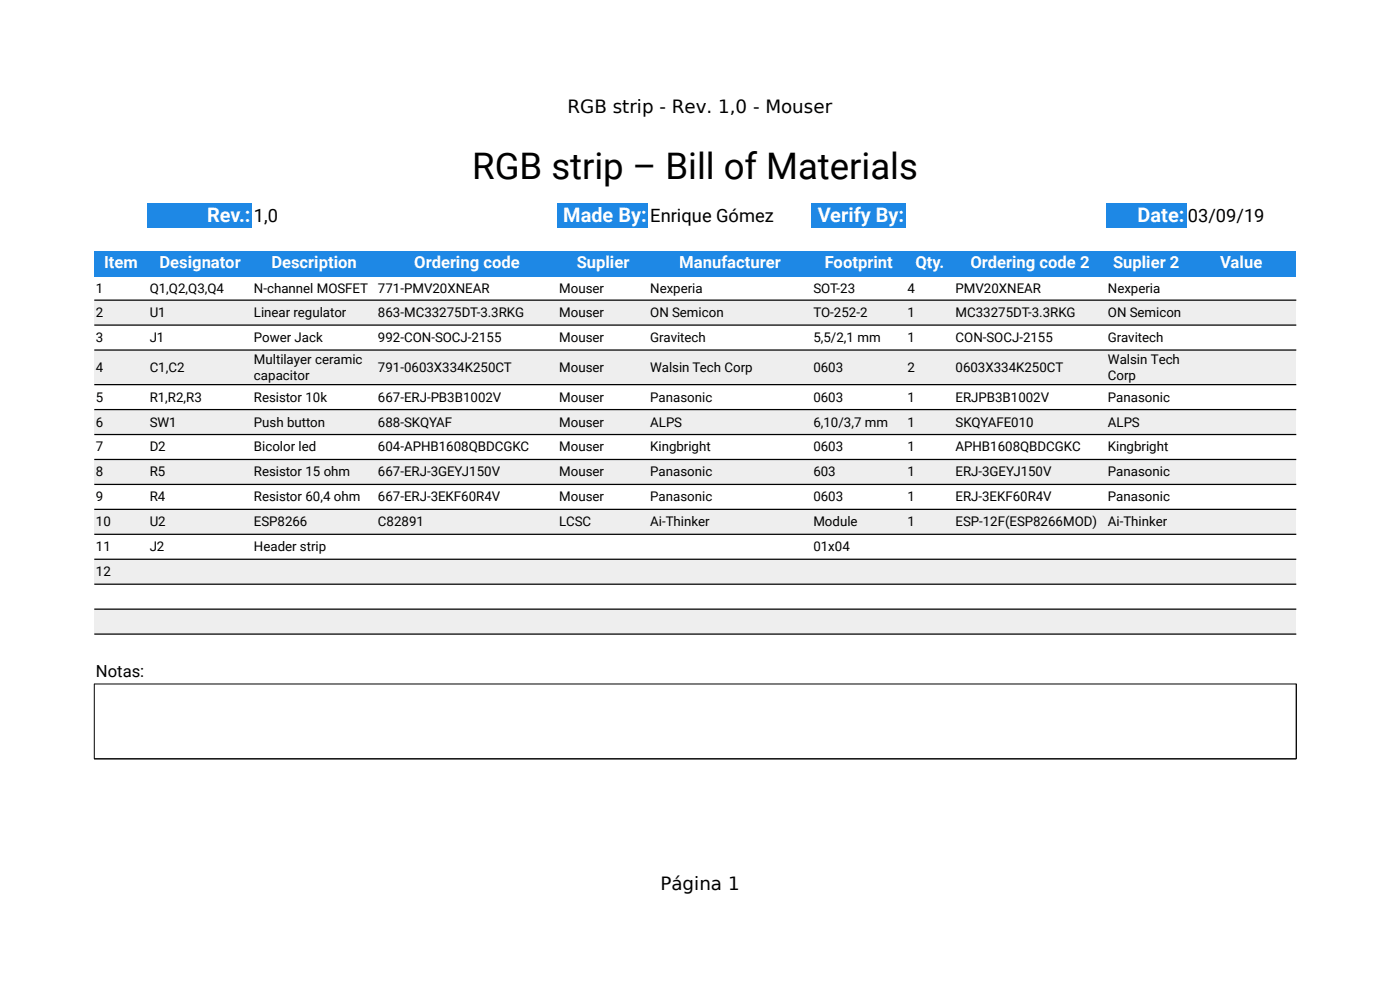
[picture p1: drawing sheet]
<svg xmlns="http://www.w3.org/2000/svg" width="297mm" height="210mm" viewBox="0 0 297 210" stroke-linecap="round" stroke-linejoin="round" font-family="sans-serif">
<defs><g id="words">
<text font-size="7.8" x="100.2" y="38">RGB strip – Bill of Materials</text>
<g font-size="4.2" fill="#fff">
<text x="44" y="47.1">Rev.:</text>
<text x="119.5" y="47.1">Made By:</text>
<text x="173.5" y="47.1">Verify By:</text>
<text x="241.3" y="47.1">Date:</text>
</g>
<g font-size="3.9">
<text x="120.4" y="23.9">RGB strip - Rev. 1,0 - Mouser</text>
<text x="53.9" y="47.1">1,0</text>
<text x="137.9" y="47.1">Enrique Gómez</text>
<text x="252" y="47.1">03/09/19</text>
<text x="140.1" y="188.9">Página 1</text>
</g>
<g font-size="3.5" fill="#fff">
<text x="22.1" y="56.9">Item</text>
<text x="33.8" y="56.9">Designator</text>
<text x="57.6" y="56.9">Description</text>
<text x="87.9" y="56.9">Ordering code</text>
<text x="122.3" y="56.9">Suplier</text>
<text x="144.1" y="56.9">Manufacturer</text>
<text x="174.9" y="56.9">Footprint</text>
<text x="194.2" y="56.9">Qty.</text>
<text x="205.8" y="56.9">Ordering code 2</text>
<text x="236.1" y="56.9">Suplier 2</text>
<text x="258.8" y="56.9">Value</text>
</g>
<text font-size="3.5" x="20.4" y="143.6">Notas:</text>
<g font-size="2.8">
<text x="20.4" y="62.2">1</text>
<text x="31.7" y="62.2">Q1,Q2,Q3,Q4</text>
<text x="53.9" y="62.2">N-channel MOSFET</text>
<text x="80.2" y="62.2">771-PMV20XNEAR</text>
<text x="118.6" y="62.2">Mouser</text>
<text x="137.9" y="62.2">Nexperia</text>
<text x="172.5" y="62.2">SOT-23</text>
<text x="192.5" y="62.2">4</text>
<text x="202.7" y="62.2">PMV20XNEAR</text>
<text x="235" y="62.2">Nexperia</text>
<text x="20.4" y="67.3">2</text>
<text x="31.7" y="67.3">U1</text>
<text x="53.9" y="67.3">Linear regulator</text>
<text x="80.2" y="67.3">863-MC33275DT-3.3RKG</text>
<text x="118.6" y="67.3">Mouser</text>
<text x="137.9" y="67.3">ON Semicon</text>
<text x="172.5" y="67.3">TO-252-2</text>
<text x="192.5" y="67.3">1</text>
<text x="202.7" y="67.3">MC33275DT-3.3RKG</text>
<text x="235" y="67.3">ON Semicon</text>
<text x="20.4" y="72.6">3</text>
<text x="31.7" y="72.6">J1</text>
<text x="53.9" y="72.6">Power Jack</text>
<text x="53.9" y="77.2">Multilayer ceramic</text>
<text x="80.2" y="72.6">992-CON-SOCJ-2155</text>
<text x="118.6" y="72.6">Mouser</text>
<text x="137.9" y="72.6">Gravitech</text>
<text x="172.5" y="72.6">5,5/2,1 mm</text>
<text x="192.5" y="72.6">1</text>
<text x="202.7" y="72.6">CON-SOCJ-2155</text>
<text x="235" y="72.6">Gravitech</text>
<text x="235" y="77.2">Walsin Tech</text>
<text x="20.4" y="78.9">4</text>
<text x="31.7" y="78.9">C1,C2</text>
<text x="53.9" y="80.5">capacitor</text>
<text x="80.2" y="78.9">791-0603X334K250CT</text>
<text x="118.6" y="78.9">Mouser</text>
<text x="137.9" y="78.9">Walsin Tech Corp</text>
<text x="172.5" y="78.9">0603</text>
<text x="192.5" y="78.9">2</text>
<text x="202.7" y="78.9">0603X334K250CT</text>
<text x="235" y="80.5">Corp</text>
<text x="20.4" y="85.2">5</text>
<text x="31.7" y="85.2">R1,R2,R3</text>
<text x="53.9" y="85.2">Resistor 10k</text>
<text x="80.2" y="85.2">667-ERJ-PB3B1002V</text>
<text x="118.6" y="85.2">Mouser</text>
<text x="137.9" y="85.2">Panasonic</text>
<text x="172.5" y="85.2">0603</text>
<text x="192.5" y="85.2">1</text>
<text x="202.7" y="85.2">ERJPB3B1002V</text>
<text x="235" y="85.2">Panasonic</text>
<text x="20.4" y="90.5">6</text>
<text x="20.4" y="95.8">7</text>
<text x="31.7" y="90.5">SW1</text>
<text x="31.7" y="95.8">D2</text>
<text x="53.9" y="90.5">Push button</text>
<text x="53.9" y="95.8">Bicolor led</text>
<text x="80.2" y="90.5">688-SKQYAF</text>
<text x="80.2" y="95.8">604-APHB1608QBDCGKC</text>
<text x="118.6" y="90.5">Mouser</text>
<text x="118.6" y="95.8">Mouser</text>
<text x="137.9" y="90.5">ALPS</text>
<text x="137.9" y="95.8">Kingbright</text>
<text x="172.5" y="90.5">6,10/3,7 mm</text>
<text x="172.5" y="95.8">0603</text>
<text x="192.5" y="90.5">1</text>
<text x="192.5" y="95.8">1</text>
<text x="202.7" y="90.5">SKQYAFE010</text>
<text x="202.7" y="95.8">APHB1608QBDCGKC</text>
<text x="235" y="90.5">ALPS</text>
<text x="235" y="95.8">Kingbright</text>
<text x="20.4" y="101.1">8</text>
<text x="31.7" y="101.1">R5</text>
<text x="53.9" y="101.1">Resistor 15 ohm</text>
<text x="80.2" y="101.1">667-ERJ-3GEYJ150V</text>
<text x="118.6" y="101.1">Mouser</text>
<text x="137.9" y="101.1">Panasonic</text>
<text x="172.5" y="101.1">603</text>
<text x="192.5" y="101.1">1</text>
<text x="202.7" y="101.1">ERJ-3GEYJ150V</text>
<text x="235" y="101.1">Panasonic</text>
<text x="20.4" y="106.4">9</text>
<text x="31.7" y="106.4">R4</text>
<text x="53.9" y="106.4">Resistor 60,4 ohm</text>
<text x="80.2" y="106.4">667-ERJ-3EKF60R4V</text>
<text x="118.6" y="106.4">Mouser</text>
<text x="137.9" y="106.4">Panasonic</text>
<text x="172.5" y="106.4">0603</text>
<text x="192.5" y="106.4">1</text>
<text x="202.7" y="106.4">ERJ-3EKF60R4V</text>
<text x="235" y="106.4">Panasonic</text>
<text x="20.4" y="111.6">10</text>
<text x="31.7" y="111.6">U2</text>
<text x="53.9" y="111.6">ESP8266</text>
<text x="80.2" y="111.6">C82891</text>
<text x="118.6" y="111.6">LCSC</text>
<text x="137.9" y="111.6">Ai-Thinker</text>
<text x="172.5" y="111.6">Module</text>
<text x="192.5" y="111.6">1</text>
<text x="202.7" y="111.6">ESP-12F(ESP8266MOD)</text>
<text x="235" y="111.6">Ai-Thinker</text>
<text x="20.4" y="116.9">11</text>
<text x="31.7" y="116.9">J2</text>
<text x="53.9" y="116.9">Header strip</text>
<text x="172.5" y="116.9">01x04</text>
<text x="20.4" y="122.2">12</text>
</g>
</g></defs>
<g fill="#1e88e5">
<path d="M31.4 43.1h22.1v5.3h-22.1z" fill-rule="evenodd"/>
<path d="M118.3 43.1h19.2v5.3h-19.2z" fill-rule="evenodd"/>
<path d="M172.2 43.1h20v5.3h-20z" fill-rule="evenodd"/>
<path d="M234.6 43.1h17v5.3h-17z" fill-rule="evenodd"/>
<path d="M20 53.2h255v5.6h-255z" fill-rule="evenodd"/>
</g>
<path d="M20 58.8h255v4.8h-255z" fill-rule="evenodd" fill="#fff"/>
<path d="M20 63.6h255v5.3h-255z" fill-rule="evenodd" fill="#eee"/>
<path d="M31.4 68.9h243.6v5.3h-243.6z" fill-rule="evenodd" fill="#fff"/>
<path d="M20 74.2h255v7.4h-255z" fill-rule="evenodd" fill="#eee"/>
<path d="M20 81.6h255v5.3h-255z" fill-rule="evenodd" fill="#fff"/>
<path d="M20 86.9h255v5.3h-255z" fill-rule="evenodd" fill="#eee"/>
<path d="M20 92.2h255v5.3h-255z" fill-rule="evenodd" fill="#fff"/>
<path d="M20 97.4h255v5.3h-255z" fill-rule="evenodd" fill="#eee"/>
<path d="M20 102.7h255v5.3h-255z" fill-rule="evenodd" fill="#fff"/>
<path d="M20 108h255v5.3h-255z" fill-rule="evenodd" fill="#eee"/>
<path d="M20 113.3h255v5.3h-255z" fill-rule="evenodd" fill="#fff"/>
<path d="M20 118.6h255v5.3h-255z" fill-rule="evenodd" fill="#eee"/>
<path d="M20 123.9h255v5.3h-255z" fill-rule="evenodd" fill="#fff"/>
<path d="M20 129.2h255v5.3h-255z" fill-rule="evenodd" fill="#eee"/>
<g fill="none" stroke="#000" stroke-width=".26">
<path d="M20 63.7h255M20 69h255M20 74.3h255M20 81.6h255M20 86.9h255M20 92.2h255M20 97.5h255M20 102.8h255M20 108h255M20 113.3h255M20 118.6h255M20 123.9h255"/>
<path d="M20 129.2h255M20 134.5h255"/>
</g>
<path d="M20 145.1h255M20 145.1v15.9M275 145.1v15.9h-255" fill="none" stroke="#000" stroke-width=".21"/>
<use href="#words"/>
</svg>
